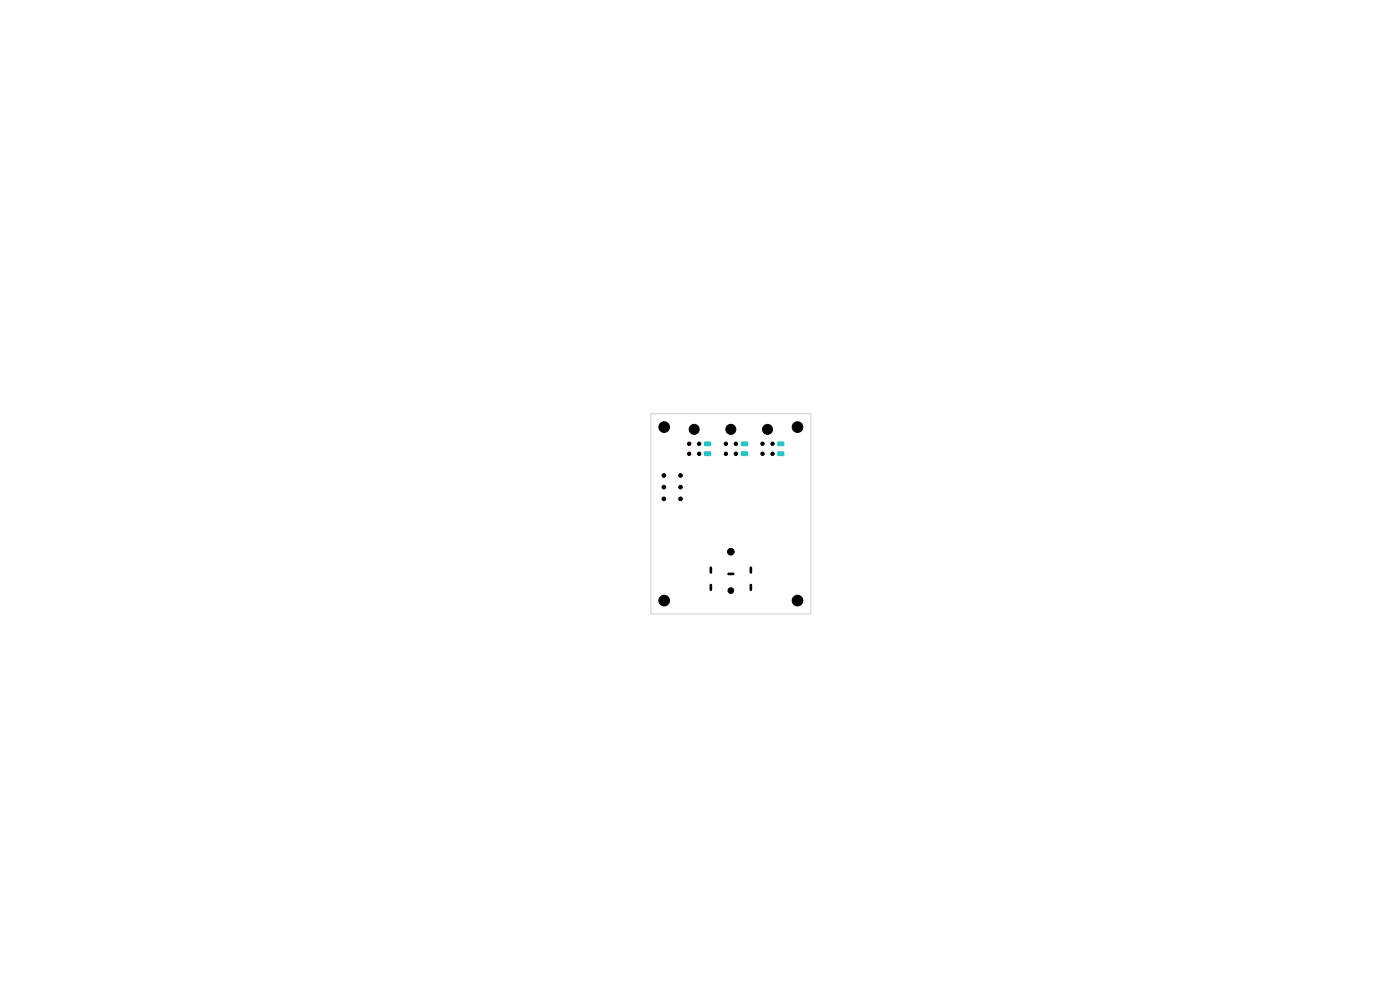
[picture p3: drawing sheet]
<svg xmlns="http://www.w3.org/2000/svg" width="420mm" height="297mm" viewBox="0 0 420 297" stroke-linecap="round" stroke-linejoin="round" font-family="sans-serif">
<g fill="#1ac8c8" stroke="#1ac8c8" stroke-width=".3">
<path d="M233.4 135.4h1.7v1.1h-1.7z"/>
<path d="M233.4 132.5h1.7v1l-1.7 .1z"/>
<path d="M222.5 135.4h1.7v1.1h-1.7z"/>
<path d="M222.5 132.5h1.7v1l-1.7 .1z"/>
<path d="M211.4 135.4h1.7v1.1h-1.7z"/>
<path d="M211.4 132.5h1.7v1l-1.7 .1z"/>
</g>
<path d="M195.2 124h48.1v60h-48.1z" fill="none" stroke="#d0d2cd" stroke-width=".3"/>
<g fill="#000" stroke="#000" stroke-width=".3">
<circle cx="199.3" cy="128" r="1.6"/>
<circle cx="206.8" cy="133" r=".51"/>
<circle cx="206.8" cy="136" r=".51"/>
<circle cx="208.2" cy="128.7" r="1.5"/>
<circle cx="209.8" cy="136" r=".51"/>
<circle cx="209.8" cy="133" r=".51"/>
<circle cx="217.8" cy="136" r=".51"/>
<circle cx="217.8" cy="133" r=".51"/>
<circle cx="219.2" cy="128.7" r="1.5"/>
<circle cx="220.8" cy="136" r=".51"/>
<circle cx="220.8" cy="133" r=".51"/>
<circle cx="228.8" cy="133" r=".51"/>
<circle cx="228.8" cy="136" r=".51"/>
<circle cx="230.3" cy="128.7" r="1.5"/>
<circle cx="231.8" cy="136" r=".51"/>
<circle cx="231.8" cy="133" r=".51"/>
<circle cx="239.2" cy="128" r="1.6"/>
<circle cx="199.2" cy="142.5" r=".55"/>
<circle cx="199.2" cy="149.5" r=".55"/>
<circle cx="199.2" cy="146" r=".55"/>
<circle cx="204.2" cy="142.5" r=".55"/>
<circle cx="204.2" cy="149.5" r=".55"/>
<circle cx="204.2" cy="146" r=".55"/>
<circle cx="219.2" cy="165.3" r="1"/>
<circle cx="219.2" cy="177" r=".85"/>
<circle cx="199.3" cy="180" r="1.6"/>
<circle cx="239.2" cy="180" r="1.6"/>
</g>
<path d="M213.3 170.2v1.4M213.3 175.4v1.3M218.5 172h1.4M225.2 170.1v1.5M225.2 175.4v1.3" fill="none" stroke="#000" stroke-width=".8"/>
</svg>
